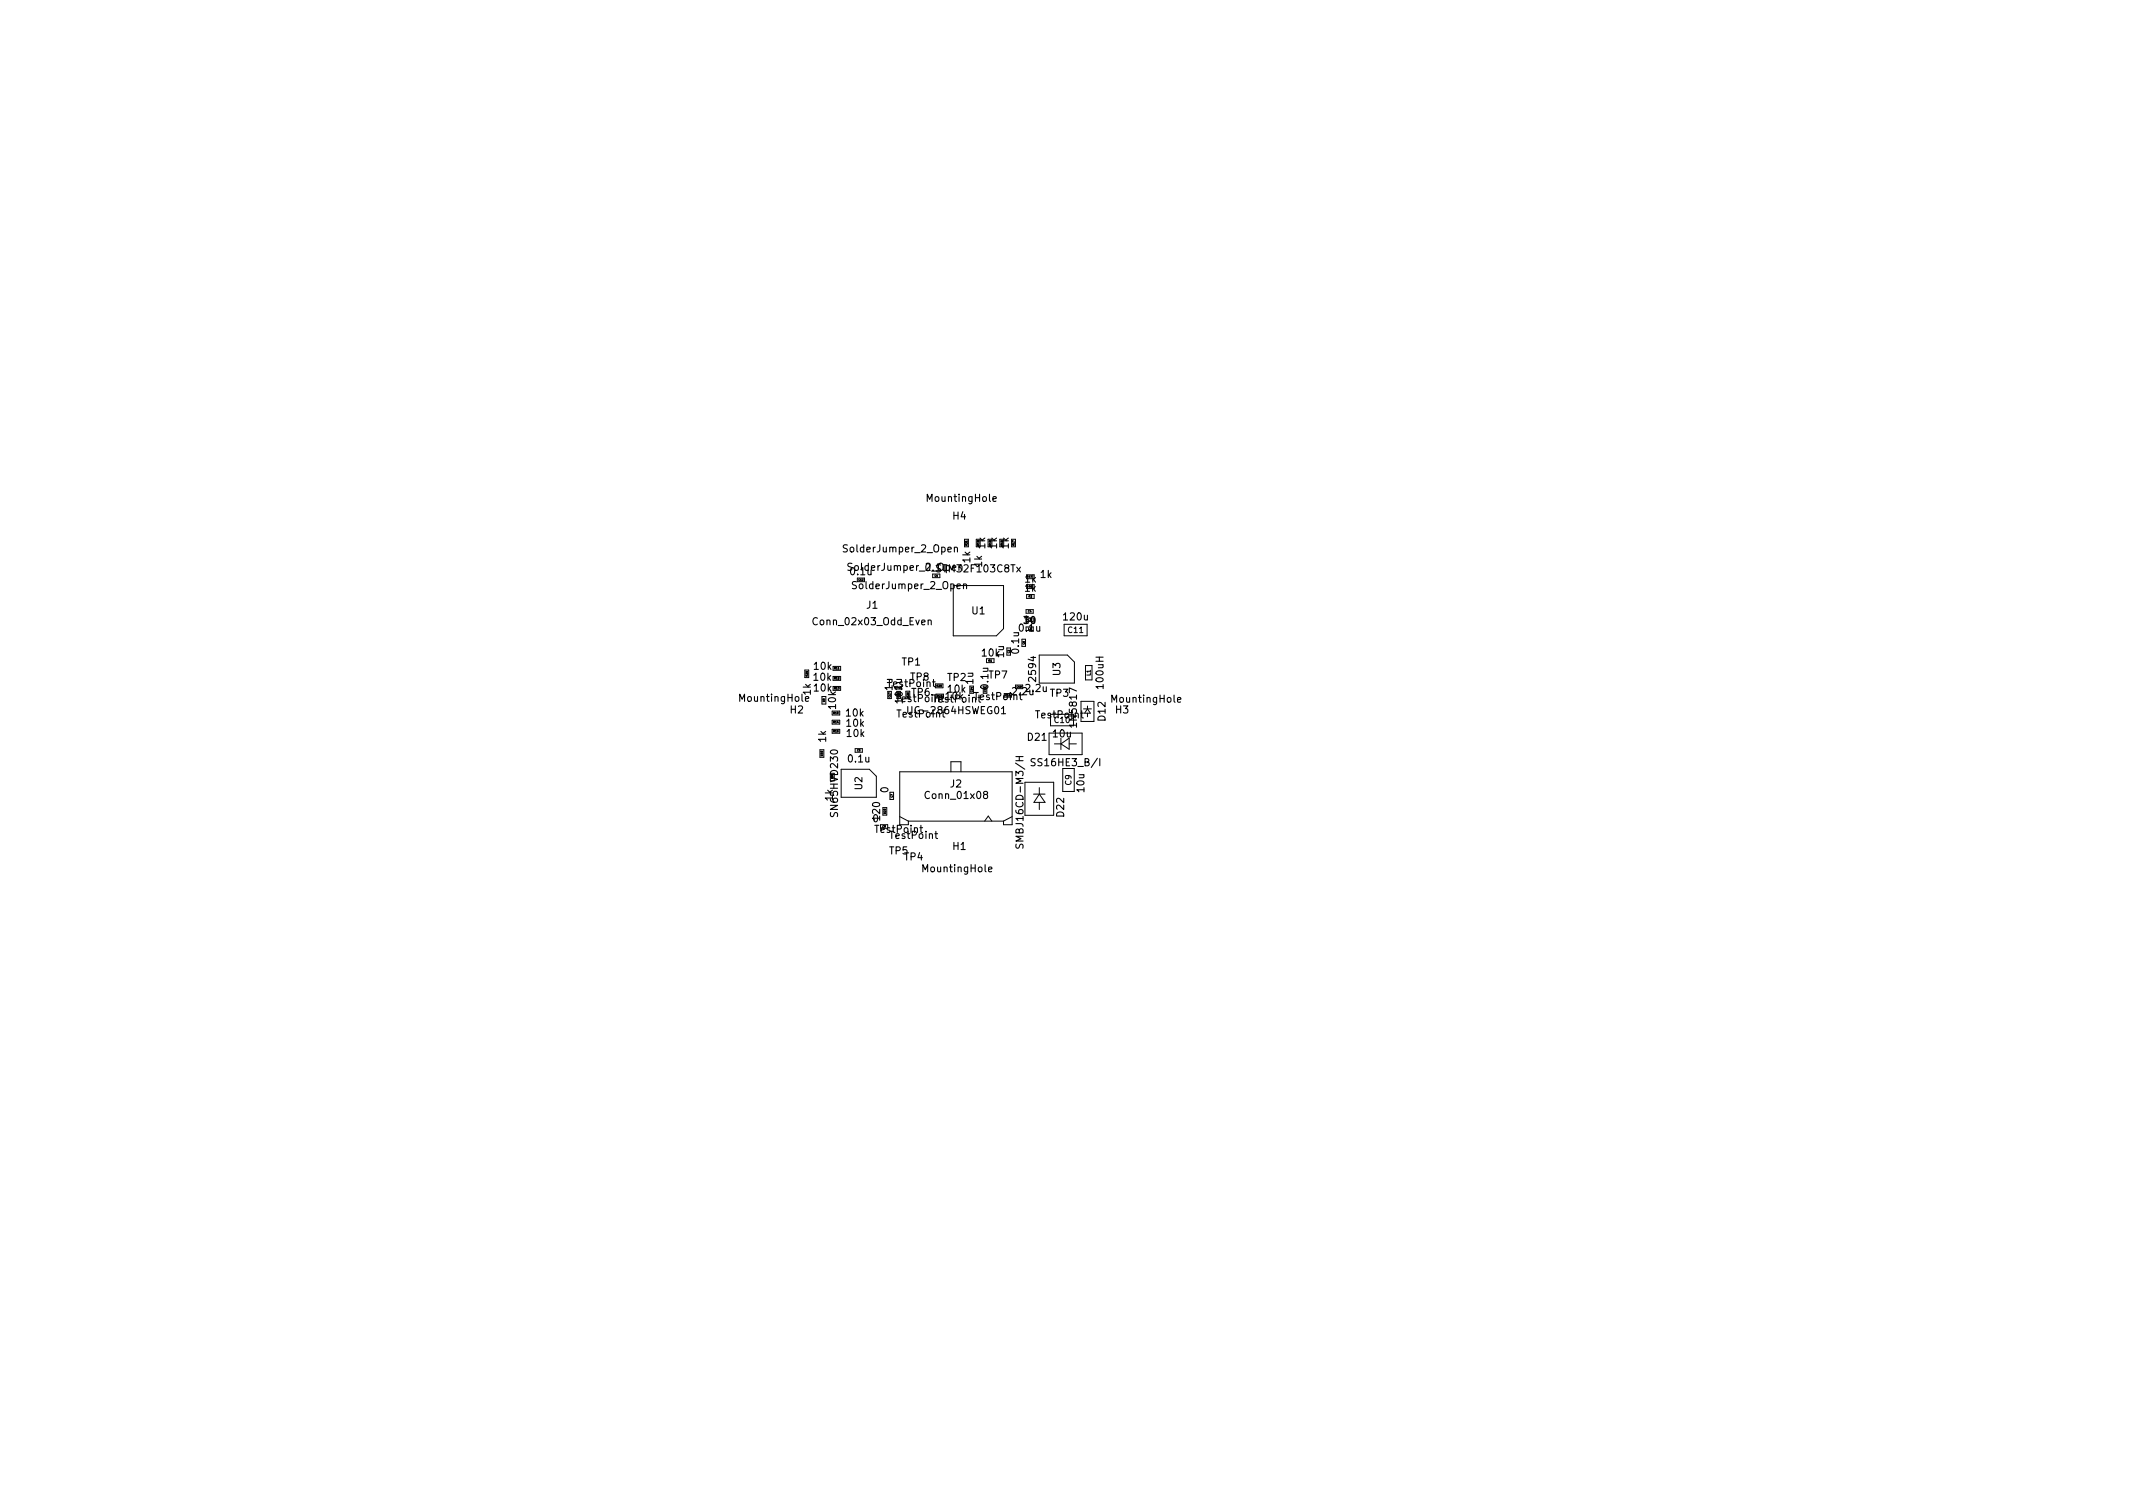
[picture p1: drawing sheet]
<svg xmlns="http://www.w3.org/2000/svg" width="297mm" height="210mm" viewBox="0 0 297 210" stroke-linecap="round" stroke-linejoin="round" font-family="sans-serif">
<defs><g id="words">
<g font-size="1.4">
<text x="129.3" y="69.9">MountingHole</text>
<text x="117.8" y="76.9">SolderJumper_2_Open</text>
<text x="132.7" y="72.3">H4</text>
<text x="137.2" y="76.4" transform="rotate(-90 137.2 76.4)">1k</text>
<text x="138.8" y="76.4" transform="rotate(-90 138.8 76.4)">1k</text>
<text x="140.5" y="76.4" transform="rotate(-90 140.5 76.4)">1k</text>
<text x="118.4" y="79.5">SolderJumper_2_Open</text>
<text x="118.5" y="80.1">0.1u</text>
<text x="119.1" y="82">SolderJumper_2_Open</text>
<text x="129" y="79.5">0.1u</text>
<text x="130.7" y="79.7">STM32F103C8Tx</text>
<text x="135.1" y="78.3" transform="rotate(-90 135.1 78.3)">1k</text>
<text x="136.8" y="78.9" transform="rotate(-90 136.8 78.9)">1k</text>
<text x="142.7" y="82.4">1k</text>
<text x="142.7" y="81.1">1k</text>
<text x="144.9" y="80.5">1k</text>
<text x="113.5" y="87">Conn_02x03_Odd_Even</text>
<text x="120.7" y="84.7">J1</text>
<text x="135.4" y="85.5">U1</text>
<text x="142" y="87.9">0.1u</text>
<text x="142.6" y="86.8">1u</text>
<text x="148.2" y="86.4">120u</text>
<text x="113.3" y="94.8">10k</text>
<text x="113.4" y="93.3">10k</text>
<text x="123.7" y="95.7">TestPoint</text>
<text x="125.6" y="92.7">TP1</text>
<text x="126.8" y="94.8">TP8</text>
<text x="132" y="94.8">TP2</text>
<text x="135.5" y="95.2" transform="rotate(-90 135.5 95.2)">1u</text>
<text x="136.8" y="91.4">10k</text>
<text x="137.6" y="95.9" transform="rotate(-90 137.6 95.9)">0.1u</text>
<text x="137.7" y="94.5">TP7</text>
<text x="139.8" y="91.5" transform="rotate(-90 139.8 91.5)">1u</text>
<text x="141.9" y="90.9" transform="rotate(-90 141.9 90.9)">0.1u</text>
<text x="144.3" y="94.7" transform="rotate(-90 144.3 94.7)">2594</text>
<text x="147.7" y="94" transform="rotate(-90 147.7 94)">U3</text>
<text x="153.7" y="95.8" transform="rotate(-90 153.7 95.8)">100uH</text>
<text x="103.2" y="97.7">MountingHole</text>
<text x="110.1" y="99.3">H2</text>
<text x="112.9" y="96.8" transform="rotate(-90 112.9 96.8)">1k</text>
<text x="113.4" y="96.3">10k</text>
<text x="116.4" y="98.7" transform="rotate(-90 116.4 98.7)">10k</text>
<text x="117.9" y="99.8">10k</text>
<text x="117.9" y="101.2">10k</text>
<text x="124.3" y="96.1" transform="rotate(-90 124.3 96.1)">1u</text>
<text x="124.9" y="97.8">TestPoint 10k</text>
<text x="125.1" y="99.9">TestPoint</text>
<text x="125.7" y="97.9" transform="rotate(-90 125.7 97.9)">10k1u</text>
<text x="127" y="96.9">TP6</text>
<text x="127" y="99.4">UG-2864HSWEG01</text>
<text x="130.1" y="97.8">TestPointTestPoint</text>
<text x="132" y="96.4">10k</text>
<text x="141" y="96.8">2.2u</text>
<text x="142.9" y="96.3">2.2u</text>
<text x="144.4" y="100">TestPoint</text>
<text x="146.3" y="97">TP3</text>
<text x="150" y="101" transform="rotate(-90 150 101)">1N5817</text>
<text x="153.9" y="100.3" transform="rotate(-90 153.9 100.3)">D12</text>
<text x="155" y="97.8">MountingHole</text>
<text x="155.4" y="99.3">H3</text>
<text x="115" y="103.3" transform="rotate(-90 115 103.3)">1k</text>
<text x="118" y="102.6">10k</text>
<text x="118.2" y="106.2">0.1u</text>
<text x="143.2" y="103.1">D21</text>
<text x="144.1" y="106.7">SS16HE3_B/I</text>
<text x="146.7" y="102.7">10u</text>
<text x="116" y="111.5" transform="rotate(-90 116 111.5)">1k</text>
<text x="116.7" y="113.4" transform="rotate(-90 116.7 113.4)">SN65HVD230</text>
<text x="120.1" y="109.9" transform="rotate(-90 120.1 109.9)">U2</text>
<text x="123.7" y="110.4" transform="rotate(-90 123.7 110.4)">0</text>
<text x="129.1" y="111.2">Conn_01x08</text>
<text x="132.4" y="109.6">J2</text>
<text x="148.2" y="113.7" transform="rotate(-90 148.2 113.7)">D22</text>
<text x="151" y="110.2" transform="rotate(-90 151 110.2)">10u</text>
<text x="121.6" y="114.5">0</text>
<text x="122" y="116">TestPoint</text>
<text x="122.6" y="114.1" transform="rotate(-90 122.6 114.1)">120</text>
<text x="123.9" y="119">TP5</text>
<text x="126" y="119.8">TP4</text>
<text x="132.7" y="118.3">H1</text>
<text x="142.5" y="117.3" transform="rotate(-90 142.5 117.3)">SMBJ16CD-M3/H</text>
<text x="128.7" y="121.4">MountingHole</text>
</g>
<g font-size="1.1">
<text x="148.8" y="88.1">C11</text>
<text x="146.9" y="100.7">C10</text>
<text x="149.2" y="109.3" transform="rotate(-90 149.2 109.3)">C9</text>
</g>
<text font-size=".7" x="151.9" y="94.1" transform="rotate(-90 151.9 94.1)">L1</text>
<g font-size=".4">
<text x="134.7" y="75.9" transform="rotate(-90 134.7 75.9)">R21</text>
<text x="136.4" y="75.9" transform="rotate(-90 136.4 75.9)">R19</text>
<text x="138" y="75.9" transform="rotate(-90 138 75.9)">R18</text>
<text x="139.6" y="75.9" transform="rotate(-90 139.6 75.9)">R16</text>
<text x="141.3" y="75.9" transform="rotate(-90 141.3 75.9)">R17</text>
<text x="143.3" y="81.8">R8</text>
<text x="143.3" y="80.4">R7</text>
<text x="143.3" y="83.2">R2</text>
<text x="112.5" y="94.2" transform="rotate(-90 112.5 94.2)">R29</text>
<text x="116.2" y="96">R13</text>
<text x="116.2" y="94.6">R12</text>
<text x="116.2" y="93.2">R11</text>
<text x="130.5" y="95.6">R25</text>
<text x="137.7" y="92.1">R1</text>
<text x="114.9" y="97.7" transform="rotate(-90 114.9 97.7)">R3</text>
<text x="116.1" y="102">R15</text>
<text x="116.1" y="100.7">R14</text>
<text x="116.1" y="99.4">R10</text>
<text x="126.6" y="97.1" transform="rotate(-90 126.6 97.1)">R26</text>
<text x="130.5" y="97.1">R24</text>
<text x="114.6" y="105.3" transform="rotate(-90 114.6 105.3)">R30</text>
<text x="116" y="108.4" transform="rotate(-90 116 108.4)">R9</text>
<text x="123.4" y="113.3" transform="rotate(-90 123.4 113.3)">R20</text>
</g>
<g font-size=".3">
<text x="119.6" y="80.9">C12</text>
<text x="130.2" y="80.3">C1</text>
<text x="142.7" y="89.7" transform="rotate(-90 142.7 89.7)">C6</text>
<text x="143.2" y="85.3">C4</text>
<text x="143.2" y="86.4">C3</text>
<text x="143.2" y="87.7">L2</text>
<text x="140.6" y="90.9" transform="rotate(-90 140.6 90.9)">C2</text>
<text x="141.6" y="95.8">C18</text>
<text x="124" y="97.1" transform="rotate(-90 124 97.1)">C17</text>
<text x="125.3" y="97.1" transform="rotate(-90 125.3 97.1)">C15</text>
<text x="135.4" y="96.4" transform="rotate(-90 135.4 96.4)">C14</text>
<text x="137.3" y="96.4" transform="rotate(-90 137.3 96.4)">C13</text>
<text x="140" y="96.9">C16</text>
<text x="119.4" y="104.6">C5</text>
<text x="124.3" y="111" transform="rotate(-90 124.3 111)">C7</text>
<text x="122.9" y="115.2">C8</text>
</g>
</g></defs>
<g fill="none" stroke="#000" stroke-width=".14">
<path d="M129.9 79.9v.5h1v-.5M134.3 75.1h.6v1h-.6zM140.9 75.1h.5v1h-.5M112.1 93.3h.5v1h-.5zM115 97h-.5v1h.5M115.9 99h1v.6h-1zM116 95.6h1.1v.5h-1.1M116 92.8h1.1v.5h-1.1M116 94.2h1.1v.5h-1.1M119.4 80.5v.5M120.4 80.5v.5M123.6 96.3v1h.5"/>
<path d="M130.3 95.2h1v.6h-1M132.8 81.5h7v6l-1 1h-6zM135.1 95.5v1M135.6 95.5v1M136.9 95.5v1M137.4 91.7v.6h1v-.6M137.4 95.5v1M140.2 91.2h.5M140.2 90.2h.5M142.3 89h.5v1h-.5M142.9 85.4v-.5h1v.5M143 82.8v.5h1v-.5"/>
<path d="M144.7 91.2h3.9l1 1v2.9h-4.9zM148.2 86.9h3.2v1.6h-3.2zM149.5 99.5h-3.2v1.6h3.2M150.5 97.7h1.8v2.8h-1.8zM150.9 98.7h1.1M151.2 92.7h.9v2h-.9zM151.4 98.3v.4M151.4 99.3v.5M151.4 98.7l.4 .6h-.8zM114.2 104.4h.5v1h-.5zM115.9 101.6h1v.5h-1zM115.9 100.3h1v.5h-1z"/>
<path d="M117.1 107.1h4l.9 1v2.9h-4.9zM119.1 104.7v-.5h1v.5M123 112.5h.5v1h-.5M123.9 110.3h.5v1h-.5zM125.3 113.7l1.2 .6M126.5 114.3h13.2M126.5 114.3v.5M132.4 107.5v-1.4h1.4v1.4M137.1 114.3l.5-.7 .5 .7M139.7 114.3v.5h1.2v-7.3h-15.6v7.3M140.9 113.7l-1.2 .6M142.7 108.9h4v4.6h-4z"/>
<path d="M143.9 110.6h1.6M144.7 109.7v.9M144.7 111.7v1M144.7 110.6l.8 1.1h-1.5zM146.1 102.1h4.6v3h-4.6zM146.8 103.6h.9M147.7 103.6l1.2-.8v1.5zM147.7 102.8v1.6M148 107v3.2h1.6v-3.2M148.9 103.6h1"/>
</g>
<g fill="none" stroke="#000" stroke-width=".15">
<path d="M126.4 98.4v.8l.2 .2 .3-.1 .1-.1v-.8M139.5 98.7l.3-.3v1M139.5 99.4h.5M124.2 115.8v1M124.8 116.4l.4-.1v-.2h-.3l-.1 .1v.5h.4M126 116.1h-.2l-.2 .1 .1 .2 .3 .1v.2h-.4M126.5 115.8v.8l.2 .2M127 116.3l.5-.1 .1-.1v-.2l-.6-.1v1M128 116.2l.2-.1 .3 .1v.4l-.1 .1-.2 .1-.2-.1zM128.9 115.8v.1M128.9 116.1v.7M129.4 116.2l.2-.1h.2l.1 .7"/>
<path d="M129.4 116.1v.7M130.2 116.1h.4M130.3 115.8v.8l.3 .2M141.5 105.3h1M141.5 117.5v.4l.1 .2h.2l.2-.5 .3-.1 .2 .2-.1 .4M141.9 105.3v.6M144.2 105.7l-.4-.1-.2 .2 .1 .3 .4 .1v.3l-.1 .1h-.4M153.2 105.6v1"/>
</g>
<use href="#words"/>
</svg>
